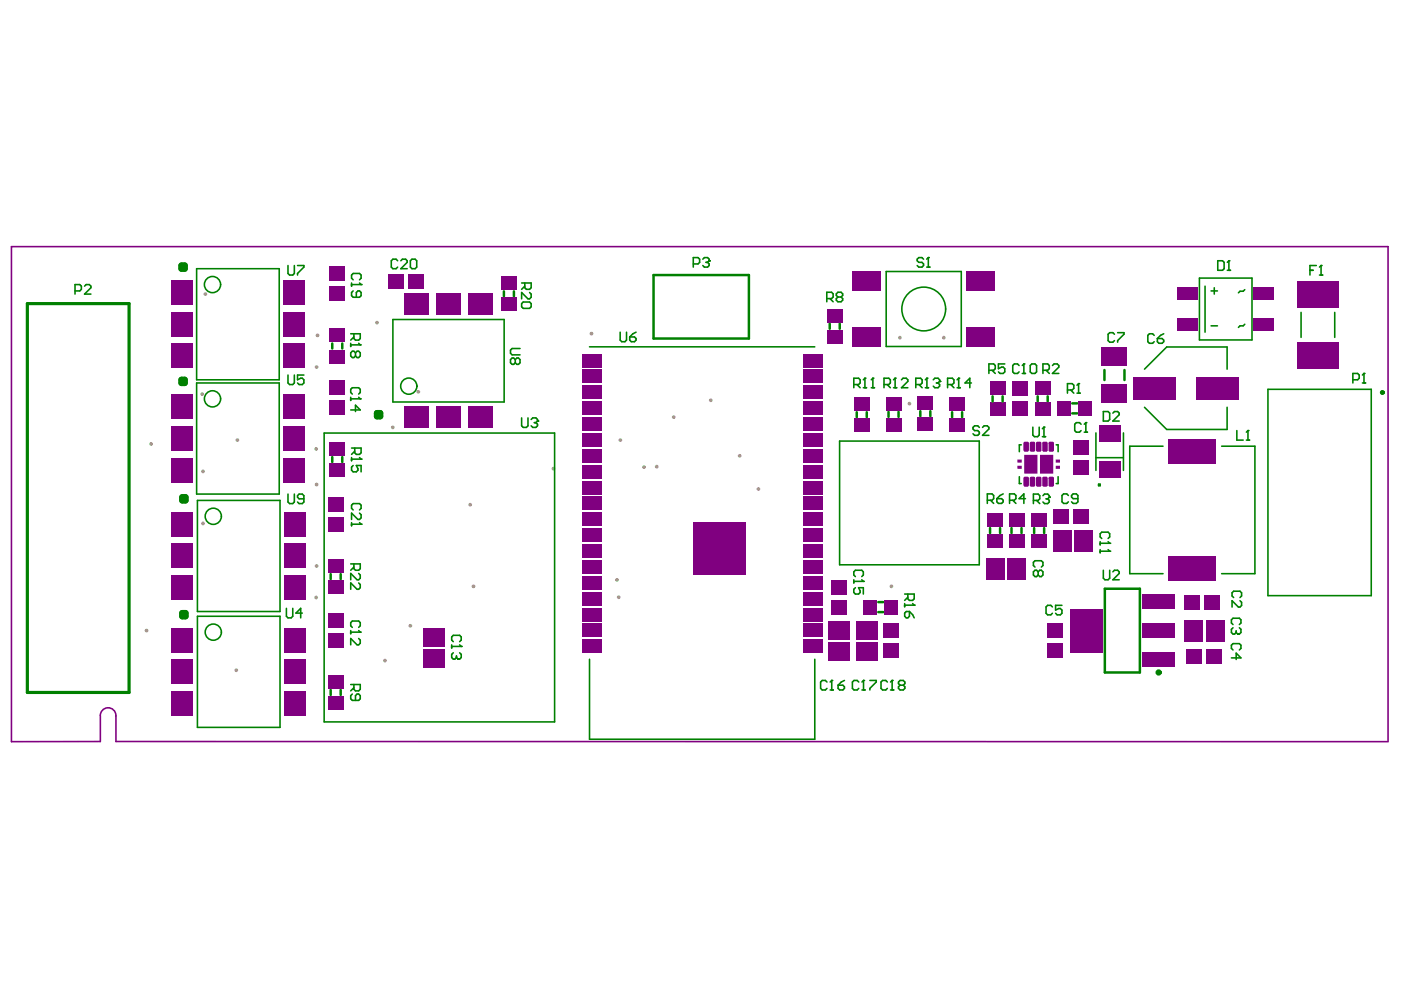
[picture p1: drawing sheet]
<svg xmlns="http://www.w3.org/2000/svg" width="297mm" height="210mm" viewBox="0 0 297 210" stroke-linecap="round" stroke-linejoin="round" font-family="sans-serif">
<path d="M294.2 157.2h-269.6v-5.4a1.66 1.66 0 0 0-1.7-1.7 1.66 1.66 0 0 0-1.6 1.7v5.4h-18.9v-104.9h291.9v104.9" fill="none" stroke="#800080" stroke-width=".34"/>
<g fill="#a6968d">
<circle cx="139.2" cy="98.9" r=".4"/>
<circle cx="131.2" cy="126.6" r=".4"/>
<circle cx="136.5" cy="99" r=".4"/>
<circle cx="130.8" cy="123" r=".4"/>
<circle cx="156.8" cy="96.6" r=".4"/>
<circle cx="100.4" cy="124.3" r=".4"/>
<circle cx="125.4" cy="70.7" r=".4"/>
<circle cx="142.8" cy="88.4" r=".4"/>
<circle cx="99.7" cy="107" r=".4"/>
<circle cx="83.3" cy="90.6" r=".4"/>
<circle cx="87" cy="132.7" r=".4"/>
<circle cx="117.3" cy="99.4" r=".4"/>
<circle cx="43" cy="111" r=".4"/>
<circle cx="88.7" cy="83.1" r=".4"/>
<circle cx="43.5" cy="62.4" r=".4"/>
<circle cx="50.3" cy="93.3" r=".4"/>
<circle cx="50.1" cy="142.1" r=".4"/>
<circle cx="32" cy="94.1" r=".4"/>
<circle cx="79.9" cy="68.4" r=".4"/>
<circle cx="42.9" cy="83.6" r=".4"/>
<circle cx="43" cy="99.9" r=".4"/>
<circle cx="31.1" cy="133.7" r=".4"/>
<circle cx="160.8" cy="103.7" r=".4"/>
<circle cx="150.7" cy="84.9" r=".4"/>
<circle cx="200.1" cy="71.6" r=".4"/>
<circle cx="190.8" cy="71.6" r=".4"/>
<circle cx="131.5" cy="93.3" r=".4"/>
<circle cx="67.3" cy="71.1" r=".4"/>
<circle cx="67.1" cy="77.8" r=".4"/>
<circle cx="192.8" cy="85.6" r=".4"/>
<circle cx="189" cy="124.3" r=".4"/>
<circle cx="67.1" cy="120" r=".4"/>
<circle cx="67" cy="95.2" r=".4"/>
<circle cx="67.1" cy="102.7" r=".4"/>
<circle cx="81.6" cy="140.1" r=".4"/>
<circle cx="67" cy="126.7" r=".4"/>
</g>
<g fill="#800080">
<path d="M85.7 86.2h5.3v4.5h-5.3z" fill-rule="evenodd"/>
<path d="M92.5 86.2h5.2v4.5h-5.2z" fill-rule="evenodd"/>
<path d="M99.2 86.2h5.3v4.5h-5.3z" fill-rule="evenodd"/>
<path d="M99.2 62.3h5.3v4.5h-5.3z" fill-rule="evenodd"/>
<path d="M92.5 62.3h5.2v4.5h-5.2z" fill-rule="evenodd"/>
<path d="M85.7 62.3h5.3v4.5h-5.3z" fill-rule="evenodd"/>
<path d="M233 90.3h4.6v3.4h-4.6z" fill-rule="evenodd"/>
<path d="M233 97.8h4.6v3.5h-4.6z" fill-rule="evenodd"/>
<path d="M265.8 67.6h4.3v2.6h-4.3z" fill-rule="evenodd"/>
<path d="M265.8 60.8h4.3v2.7h-4.3z" fill-rule="evenodd"/>
<path d="M249.7 60.8h4.2v2.7h-4.2z" fill-rule="evenodd"/>
<path d="M249.7 67.6h4.2v2.6h-4.2z" fill-rule="evenodd"/>
<path d="M36.4 108.5h4.5v5.3h-4.5z" fill-rule="evenodd"/>
<path d="M36.4 115.3h4.5v5.2h-4.5z" fill-rule="evenodd"/>
<path d="M36.4 122h4.5v5.2h-4.5z" fill-rule="evenodd"/>
<path d="M60.3 122h4.6v5.2h-4.6z" fill-rule="evenodd"/>
<path d="M60.3 115.3h4.6v5.2h-4.6z" fill-rule="evenodd"/>
<path d="M60.3 108.5h4.6v5.3h-4.6z" fill-rule="evenodd"/>
<path d="M36.2 59.4h4.6v5.2h-4.6z" fill-rule="evenodd"/>
<path d="M36.2 66.1h4.6v5.3h-4.6z" fill-rule="evenodd"/>
<path d="M36.2 72.9h4.6v5.2h-4.6z" fill-rule="evenodd"/>
<path d="M60.1 72.9h4.6v5.2h-4.6z" fill-rule="evenodd"/>
<path d="M60.1 66.1h4.6v5.3h-4.6z" fill-rule="evenodd"/>
<path d="M60.1 59.4h4.6v5.2h-4.6z" fill-rule="evenodd"/>
<path d="M147 110.8h11.1v11.1h-11.1z" fill-rule="evenodd"/>
<path d="M123.4 75h4.1v2.9h-4.1z" fill-rule="evenodd"/>
<path d="M123.4 78.4h4.1v2.9h-4.1z" fill-rule="evenodd"/>
<path d="M123.4 81.7h4.1v2.9h-4.1z" fill-rule="evenodd"/>
<path d="M123.4 85.1h4.1v2.9h-4.1z" fill-rule="evenodd"/>
<path d="M123.4 88.5h4.1v2.9h-4.1z" fill-rule="evenodd"/>
<path d="M123.4 91.8h4.1v2.9h-4.1z" fill-rule="evenodd"/>
<path d="M123.4 95.2h4.1v2.9h-4.1z" fill-rule="evenodd"/>
<path d="M123.4 98.5h4.1v3h-4.1z" fill-rule="evenodd"/>
<path d="M123.4 101.9h4.1v2.9h-4.1z" fill-rule="evenodd"/>
<path d="M123.4 105.3h4.1v2.9h-4.1z" fill-rule="evenodd"/>
<path d="M123.4 108.6h4.1v3h-4.1z" fill-rule="evenodd"/>
<path d="M123.4 112h4.1v2.9h-4.1z" fill-rule="evenodd"/>
<path d="M123.4 115.4h4.1v2.9h-4.1z" fill-rule="evenodd"/>
<path d="M123.4 118.7h4.1v3h-4.1z" fill-rule="evenodd"/>
<path d="M123.4 122.1h4.1v2.9h-4.1z" fill-rule="evenodd"/>
<path d="M123.4 125.5h4.1v2.9h-4.1z" fill-rule="evenodd"/>
<path d="M123.4 128.8h4.1v2.9h-4.1z" fill-rule="evenodd"/>
<path d="M123.4 132.2h4.1v2.9h-4.1z" fill-rule="evenodd"/>
<path d="M123.4 135.6h4.1v2.9h-4.1z" fill-rule="evenodd"/>
<path d="M170.2 75h4.1v2.9h-4.1z" fill-rule="evenodd"/>
<path d="M170.2 78.4h4.1v2.9h-4.1z" fill-rule="evenodd"/>
<path d="M170.2 81.7h4.1v2.9h-4.1z" fill-rule="evenodd"/>
<path d="M170.2 85.1h4.1v2.9h-4.1z" fill-rule="evenodd"/>
<path d="M170.2 88.5h4.1v2.9h-4.1z" fill-rule="evenodd"/>
<path d="M170.2 91.8h4.1v2.9h-4.1z" fill-rule="evenodd"/>
<path d="M170.2 95.2h4.1v2.9h-4.1z" fill-rule="evenodd"/>
<path d="M170.2 98.5h4.1v3h-4.1z" fill-rule="evenodd"/>
<path d="M170.2 101.9h4.1v2.9h-4.1z" fill-rule="evenodd"/>
<path d="M170.2 105.3h4.1v2.9h-4.1z" fill-rule="evenodd"/>
<path d="M170.2 108.6h4.1v3h-4.1z" fill-rule="evenodd"/>
<path d="M170.2 112h4.1v2.9h-4.1z" fill-rule="evenodd"/>
<path d="M170.2 115.4h4.1v2.9h-4.1z" fill-rule="evenodd"/>
<path d="M170.2 118.7h4.1v3h-4.1z" fill-rule="evenodd"/>
<path d="M170.2 122.1h4.1v2.9h-4.1z" fill-rule="evenodd"/>
<path d="M170.2 125.5h4.1v2.9h-4.1z" fill-rule="evenodd"/>
<path d="M170.2 128.8h4.1v2.9h-4.1z" fill-rule="evenodd"/>
<path d="M170.2 132.2h4.1v2.9h-4.1z" fill-rule="evenodd"/>
<path d="M170.2 135.6h4.1v2.9h-4.1z" fill-rule="evenodd"/>
<path d="M36.2 83.6h4.6v5.3h-4.6z" fill-rule="evenodd"/>
<path d="M36.2 90.4h4.6v5.2h-4.6z" fill-rule="evenodd"/>
<path d="M36.2 97.1h4.6v5.2h-4.6z" fill-rule="evenodd"/>
<path d="M60.1 97.1h4.6v5.2h-4.6z" fill-rule="evenodd"/>
<path d="M60.1 90.4h4.6v5.2h-4.6z" fill-rule="evenodd"/>
<path d="M60.1 83.6h4.6v5.3h-4.6z" fill-rule="evenodd"/>
<path d="M36.4 133.1h4.5v5.2h-4.5z" fill-rule="evenodd"/>
<path d="M36.4 139.8h4.5v5.3h-4.5z" fill-rule="evenodd"/>
<path d="M36.4 146.6h4.5v5.2h-4.5z" fill-rule="evenodd"/>
<path d="M60.3 146.6h4.6v5.2h-4.6z" fill-rule="evenodd"/>
<path d="M60.3 139.8h4.6v5.3h-4.6z" fill-rule="evenodd"/>
<path d="M60.3 133.1h4.6v5.2h-4.6z" fill-rule="evenodd"/>
<path d="M226.8 129.1h6.9v9.2h-6.9z" fill-rule="evenodd"/>
<path d="M242.2 126h6.9v3.2h-6.9z" fill-rule="evenodd"/>
<path d="M242.2 132.1h6.9v3.2h-6.9z" fill-rule="evenodd"/>
<path d="M242.2 138.2h6.9v3.2h-6.9z" fill-rule="evenodd"/>
<path d="M217.3 93.7h.5l.4 .3v1.4l-.4 .4h-.5l-.3-.4v-1.4z" fill-rule="evenodd"/>
<path d="M218.3 94l.3-.3h.6l.3 .3v1.4l-.3 .4h-.6l-.3-.4z" fill-rule="evenodd"/>
<path d="M220 93.7h.5l.3 .3v1.4l-.3 .4h-.5l-.4-.4v-1.4z" fill-rule="evenodd"/>
<path d="M221 94l.3-.3h.5l.3 .3v1.4l-.3 .4h-.5l-.3-.4z" fill-rule="evenodd"/>
<path d="M222.6 93.7h.5l.4 .3v1.4l-.4 .4h-.5l-.3-.4v-1.4z" fill-rule="evenodd"/>
<path d="M217 101.4l.3-.3h.5l.4 .3v1.5l-.4 .3h-.5l-.3-.3z" fill-rule="evenodd"/>
<path d="M218.3 101.4l.3-.3h.6l.3 .3v1.5l-.3 .3h-.6l-.3-.3z" fill-rule="evenodd"/>
<path d="M219.6 101.4l.4-.3h.5l.3 .3v1.5l-.3 .3h-.5l-.4-.3z" fill-rule="evenodd"/>
<path d="M221 101.4l.3-.3h.5l.3 .3v1.5l-.3 .3h-.5l-.3-.3z" fill-rule="evenodd"/>
<path d="M222.3 101.4l.3-.3h.5l.4 .3v1.5l-.4 .3h-.5l-.3-.3z" fill-rule="evenodd"/>
<path d="M180.7 69.3h6.1v4.2h-6.1z" fill-rule="evenodd"/>
<path d="M180.7 57.5h6.1v4.2h-6.1z" fill-rule="evenodd"/>
<path d="M204.9 69.3h6.1v4.2h-6.1z" fill-rule="evenodd"/>
<path d="M204.9 57.5h6.1v4.2h-6.1z" fill-rule="evenodd"/>
<path d="M69.6 118.5h3.2v3h-3.2z" fill-rule="evenodd"/>
<path d="M69.6 123h3.2v3h-3.2z" fill-rule="evenodd"/>
<path d="M106.3 58.6h3.2v2.9h-3.2z" fill-rule="evenodd"/>
<path d="M106.3 63.1h3.2v2.9h-3.2z" fill-rule="evenodd"/>
<path d="M69.9 69.7h3.2v2.9h-3.2z" fill-rule="evenodd"/>
<path d="M69.9 74.2h3.2v2.9h-3.2z" fill-rule="evenodd"/>
<path d="M187.5 127.1h3v3.2h-3z" fill-rule="evenodd"/>
<path d="M183 127.1h2.9v3.2h-2.9z" fill-rule="evenodd"/>
<path d="M69.9 93.7h3.2v2.9h-3.2z" fill-rule="evenodd"/>
<path d="M69.9 98.2h3.2v2.9h-3.2z" fill-rule="evenodd"/>
<path d="M201.3 84.2h3.2v2.9h-3.2z" fill-rule="evenodd"/>
<path d="M201.3 88.7h3.2v2.9h-3.2z" fill-rule="evenodd"/>
<path d="M194.6 84h3.2v2.9h-3.2z" fill-rule="evenodd"/>
<path d="M194.6 88.5h3.2v2.9h-3.2z" fill-rule="evenodd"/>
<path d="M187.9 84.2h3.1v2.9h-3.1z" fill-rule="evenodd"/>
<path d="M187.9 88.7h3.1v2.9h-3.1z" fill-rule="evenodd"/>
<path d="M181.1 84.2h3.2v2.9h-3.2z" fill-rule="evenodd"/>
<path d="M181.1 88.7h3.2v2.9h-3.2z" fill-rule="evenodd"/>
<path d="M69.6 143.1h3.2v2.9h-3.2z" fill-rule="evenodd"/>
<path d="M69.6 147.6h3.2v2.9h-3.2z" fill-rule="evenodd"/>
<path d="M175.4 65.5h3.2v2.9h-3.2z" fill-rule="evenodd"/>
<path d="M175.4 70h3.2v2.9h-3.2z" fill-rule="evenodd"/>
<path d="M209.4 108.8h3.2v2.9h-3.2z" fill-rule="evenodd"/>
<path d="M209.4 113.3h3.2v2.9h-3.2z" fill-rule="evenodd"/>
<path d="M209.9 85.4h3.2v2.9h-3.2z" fill-rule="evenodd"/>
<path d="M209.9 80.9h3.2v2.9h-3.2z" fill-rule="evenodd"/>
<path d="M218.7 108.8h3.2v2.9h-3.2z" fill-rule="evenodd"/>
<path d="M218.7 113.3h3.2v2.9h-3.2z" fill-rule="evenodd"/>
<path d="M213.9 113.3h3.2v2.9h-3.2z" fill-rule="evenodd"/>
<path d="M213.9 108.8h3.2v2.9h-3.2z" fill-rule="evenodd"/>
<path d="M219.5 85.4h3.2v2.9h-3.2z" fill-rule="evenodd"/>
<path d="M219.5 80.9h3.2v2.9h-3.2z" fill-rule="evenodd"/>
<path d="M228.7 85h2.9v3.2h-2.9z" fill-rule="evenodd"/>
<path d="M224.1 85h3v3.2h-3z" fill-rule="evenodd"/>
<path d="M247.8 117.9h10v5.3h-10z" fill-rule="evenodd"/>
<path d="M247.8 93h10v5.3h-10z" fill-rule="evenodd"/>
<path d="M275 59.5h8.9v5.7h-8.9z" fill-rule="evenodd"/>
<path d="M275 72.5h8.9v5.7h-8.9z" fill-rule="evenodd"/>
<path d="M69.6 105.4h3.2v3.2h-3.2z" fill-rule="evenodd"/>
<path d="M69.6 109.7h3.2v3.1h-3.2z" fill-rule="evenodd"/>
<path d="M82.3 58h3.2v3.2h-3.2z" fill-rule="evenodd"/>
<path d="M86.5 58h3.2v3.2h-3.2z" fill-rule="evenodd"/>
<path d="M70 56.3h3.1v3.2h-3.1z" fill-rule="evenodd"/>
<path d="M70 60.6h3.1v3.2h-3.1z" fill-rule="evenodd"/>
<path d="M187.4 136.3h3.2v3.1h-3.2z" fill-rule="evenodd"/>
<path d="M187.4 132h3.2v3.2h-3.2z" fill-rule="evenodd"/>
<path d="M181.5 136.2h4.5v4h-4.5z" fill-rule="evenodd"/>
<path d="M181.5 131.7h4.5v4h-4.5z" fill-rule="evenodd"/>
<path d="M175.7 136.2h4.5v4h-4.5z" fill-rule="evenodd"/>
<path d="M175.7 131.7h4.5v4h-4.5z" fill-rule="evenodd"/>
<path d="M176.4 123h3.2v3.2h-3.2z" fill-rule="evenodd"/>
<path d="M176.4 127.2h3.2v3.2h-3.2z" fill-rule="evenodd"/>
<path d="M70 80.5h3.1v3.2h-3.1z" fill-rule="evenodd"/>
<path d="M70 84.8h3.1v3.1h-3.1z" fill-rule="evenodd"/>
<path d="M89.8 133.1h4.5v4h-4.5z" fill-rule="evenodd"/>
<path d="M89.8 137.6h4.5v4h-4.5z" fill-rule="evenodd"/>
<path d="M69.6 130h3.2v3.2h-3.2z" fill-rule="evenodd"/>
<path d="M69.6 134.2h3.2v3.2h-3.2z" fill-rule="evenodd"/>
<path d="M227.8 112.5h4v4.5h-4z" fill-rule="evenodd"/>
<path d="M223.3 112.5h4v4.5h-4z" fill-rule="evenodd"/>
<path d="M214.8 80.9h3.1v3.1h-3.1z" fill-rule="evenodd"/>
<path d="M214.8 85.1h3.1v3.2h-3.1z" fill-rule="evenodd"/>
<path d="M227.5 107.8h3.2v3.2h-3.2z" fill-rule="evenodd"/>
<path d="M223.3 107.8h3.2v3.2h-3.2z" fill-rule="evenodd"/>
<path d="M209 118.3h4v4.5h-4z" fill-rule="evenodd"/>
<path d="M213.5 118.3h4v4.5h-4z" fill-rule="evenodd"/>
<path d="M233.6 73.7h5.3v4h-5.3z" fill-rule="evenodd"/>
<path d="M233.6 81.4h5.3v3.9h-5.3z" fill-rule="evenodd"/>
<path d="M253.5 79.9h9.1v4.8h-9.1z" fill-rule="evenodd"/>
<path d="M240.3 79.9h9v4.8h-9z" fill-rule="evenodd"/>
<path d="M222.1 136.3h3.2v3.2h-3.2z" fill-rule="evenodd"/>
<path d="M222.1 132h3.2v3.2h-3.2z" fill-rule="evenodd"/>
<path d="M255.8 137.5h3.1v3.2h-3.1z" fill-rule="evenodd"/>
<path d="M251.5 137.5h3.2v3.2h-3.2z" fill-rule="evenodd"/>
<path d="M255.6 131.5h4v4.5h-4z" fill-rule="evenodd"/>
<path d="M251.1 131.5h4v4.5h-4z" fill-rule="evenodd"/>
<path d="M255.4 126.1h3.2v3.2h-3.2z" fill-rule="evenodd"/>
<path d="M251.2 126.1h3.2v3.2h-3.2z" fill-rule="evenodd"/>
<path d="M227.6 93.3h3.2v3.2h-3.2z" fill-rule="evenodd"/>
<path d="M227.6 97.5h3.2v3.2h-3.2z" fill-rule="evenodd"/>
<path d="M220.6 96.4l2.7 .1-.1 3.9-2.7-.1z" fill-rule="evenodd"/>
<path d="M217.2 96.4l2.8 .1-.1 3.9-2.7-.1z" fill-rule="evenodd"/>
<path d="M215.7 98.8h.9v.6h-.9z" fill-rule="evenodd"/>
<path d="M215.7 97.4h.9v.7h-.9z" fill-rule="evenodd"/>
<path d="M223.8 97.4h.9v.7h-.8z" fill-rule="evenodd"/>
<path d="M223.8 98.8h.9v.6h-.8z" fill-rule="evenodd"/>
</g>
<g fill="#800080">
<path d="M217.8 95.4h.4l-.4 .4z"/>
<path d="M217.8 93.7l.4 .3h-.4z"/>
<path d="M217 93.8l.3-.1v.3h-.3z"/>
<path d="M217 95.4h.3v.4z"/>
<path d="M219.2 95.4h.3l-.3 .4z"/>
<path d="M219.2 93.7l.3 .3h-.3z"/>
<path d="M218.4 93.8l.2-.1v.3h-.3z"/>
<path d="M218.3 95.4h.3v.4z"/>
<path d="M220.5 95.4h.3l-.3 .4z"/>
<path d="M220.5 93.7l.3 .3h-.3z"/>
<path d="M219.7 93.8l.3-.1v.3h-.4z"/>
<path d="M219.6 95.4h.4v.4z"/>
<path d="M221.8 95.4h.3l-.3 .4z"/>
<path d="M221.8 93.7l.3 .3h-.3z"/>
<path d="M221 93.8l.3-.1v.3h-.3z"/>
<path d="M221 95.4h.3v.4z"/>
<path d="M223.1 95.4h.4l-.4 .4z"/>
<path d="M223.1 93.7l.4 .3h-.4z"/>
<path d="M222.3 93.8l.3-.1v.3h-.3z"/>
<path d="M222.3 95.4h.3v.4z"/>
<path d="M217.8 102.9h.4l-.4 .3z"/>
<path d="M217.8 101.1l.4 .3h-.4z"/>
<path d="M217 101.2l.3-.1v.3h-.3z"/>
<path d="M217 102.9h.3v.3z"/>
<path d="M219.2 102.9h.3l-.3 .3z"/>
<path d="M219.2 101.1l.3 .3h-.3z"/>
<path d="M218.4 101.2l.2-.1v.3h-.3z"/>
<path d="M218.3 102.9h.3v.3z"/>
<path d="M220.5 102.9h.3l-.3 .3z"/>
<path d="M220.5 101.1l.3 .3h-.3z"/>
<path d="M219.7 101.2l.3-.1v.3h-.4z"/>
<path d="M219.6 102.9h.4v.3z"/>
<path d="M221.8 102.9h.3l-.3 .3z"/>
<path d="M221.8 101.1l.3 .3h-.3z"/>
<path d="M221 101.2l.3-.1v.3h-.3z"/>
<path d="M221 102.9h.3v.3z"/>
<path d="M223.1 102.9h.4l-.4 .3z"/>
<path d="M223.1 101.1l.4 .3h-.4z"/>
<path d="M222.3 101.2l.3-.1v.3h-.3z"/>
<path d="M222.3 102.9h.3v.3z"/>
</g>
<path d="M5.8 64.4h21.6v82.4h-21.6z" fill="none" stroke="#008000" stroke-width=".67"/>
<g fill="none" stroke="#008000" stroke-width=".34">
<path d="M41.7 57h17.5v23.5h-17.5zM187.9 57.6h15.9v15.9h-15.9zM254.3 59h11.1v13.1h-11.1zM83.3 67.7h23.6v17.5h-23.6zM125 73.5h47.7M242.7 78.3l4.7-4.7h12.8v4.7M255.5 60.7v9.7M256.8 69.1h1.3M256.8 61.7h1.3M257.4 61v1.4M263.9 68.7l-.3 .4h-.7l-.3 .3M263.9 61.4l-.3 .4h-.7l-.3 .3"/>
<path d="M275.9 66.2v5.3M283 66.2v5.3M41.7 81.2h17.5v23.6h-17.5zM68.7 91.8h48.9v61.3h-48.9zM110.6 88.6v1.7l.3 .3h.7l.3-.3v-1.7M112.6 88.9l.4-.3h.6l.4 .3v.4M178 93.5h29.6v26.2h-29.6zM216.5 94.3h-.4v1.5M223.9 94.3h.4v1.5M232.4 97h5.8M232.4 91.8v7.9M238.2 91.8v7.9"/>
<path d="M246.6 94.6h-7.1v27h7.1M259 94.6h7.1v27h-7.1M260.2 86.4v4.7h-12.8l-4.7-4.7M268.8 82.5h21.9v43.8h-21.9zM41.9 106.1h17.5v23.6h-17.5zM216.1 101.1v1.4h.4M224.3 101.1v1.4h-.4M232.9 102.7h.4v.3h-.4zM41.9 130.7h17.5v23.5h-17.5zM125 139.8v16.9h47.7v-16.9"/>
</g>
<g fill="none" stroke="#008000" stroke-width=".53">
<path d="M138.6 58.3h20.2v13.5h-20.2zM70.4 72.8v1.1M72.6 72.8v1.1M106.8 61.8v1M109 61.8v1M175.9 68.6v1.1M178 68.6v1.1M234.2 78.5v2.1M238.4 78.5v2.1M70.4 96.9v1.1M72.6 96.9v1.1M181.6 87.4v1.1"/>
<path d="M183.8 87.4v1.1M188.4 87.3v1.1M190.5 87.3v1.1M195.1 87.2v1M197.2 87.2v1M201.9 87.4v1.1M204 87.4v1.1M210.5 84v1.1M212.6 84v1.1M220 84v1.1M222.1 84v1.1M227.3 87.6h1.1"/>
<path d="M227.3 85.5h1.1M209.9 112v1M212 112v1M214.5 112v1M216.6 112v1M219.3 112v1M221.4 112v1M70.1 121.7v1.1M72.2 121.7v1.1M186.2 129.8h1.1M186.2 127.7h1.1M234.2 124.8h7.5v17.8h-7.5z"/>
<path d="M70.1 146.3v1M72.2 146.3v1"/>
</g>
<path d="M38.5 56.3h.7v.7h-.7zM38.5 80.5h.7v.7h-.7zM79.9 87.6h.7v.7h-.7zM38.7 105.4h.6v.7h-.6zM38.7 130h.6v.7h-.6z" fill="none" stroke="#008000" stroke-width="1.3"/>
<circle cx="114" cy="89.3" r=".17" fill="#008000"/>
<path d="M216.1 77.5l-.4-.3h-.6l-.4 .3v1.3l.4 .4h.6l.4-.4M216.7 79.2h.7M217.1 77.2v2M113.3 89.6h.3M113.6 89.6l.4 .3v.4l-.4 .3h-.6l-.4-.3M114 89.3l-.4 .3" fill="none" stroke="#008000" stroke-width=".34"/>
<circle cx="217.1" cy="77.2" r=".17" fill="#008000"/>
<path d="M217.1 77.2l-.4 .3M218.4 77.5l.4-.3h.6l.4 .3v1.3l-.4 .4h-.6l-.4-.4zM289.2 79.2v2M286.8 80.5h1l.4-.3v-.7l-.4-.3h-1v2M288.9 81.2h.6" fill="none" stroke="#008000" stroke-width=".34"/>
<circle cx="289.2" cy="79.2" r=".17" fill="#008000"/>
<g fill="none" stroke="#008000" stroke-width=".34">
<path d="M61.1 56.3v1.7l.3 .3h.7l.3-.3v-1.7M63.1 56.3h1.3v.3l-1.3 1.4v.3M61.1 79.5v1.7l.3 .3h.7l.3-.3v-1.7M64.4 79.5h-1.3v1l.7-.3h.3l.3 .3v.7l-.3 .3h-.7l-.3-.3M109.2 76.2l-.3-.3h-.3l-.4 .3v.7l.4 .4h.3l.3-.4M109.2 76.2l.4-.3h.3l.4 .3v.7l-.4 .4h-.3l-.4-.4M109.2 76.2v.7M110.3 73.9h-1.7l-.4 .3v.7l.4 .3h1.7M131.5 70.4v1.7l.3 .3h.7l.3-.3v-1.7M133.5 71.4h1l.4 .4v.3l-.4 .3h-.7l-.3-.3zM134.9 70.4l-.7 .4-.7 .6M209.7 78.5h1l.3-.3v-.7l-.3-.3h-1v2"/>
<path d="M210.3 78.5l.7 .7M213 77.2h-1.3v1l.7-.4h.3l.3 .4v.6l-.3 .4h-.7l-.3-.4M289.2 79.2l-.3 .3M219 90.6v1.6l.3 .4h.7l.3-.4v-1.6M221 92.6h.7M221.3 90.6v2M61.1 104.8v1.6l.3 .4h.7l.3-.4v-1.6M64.4 105.8h-1l-.3-.4v-.3l.3-.3h.7l.3 .3v1.3l-.3 .4h-.7l-.3-.4M60.7 129v1.7l.4 .3h.6l.4-.3v-1.7M64.1 130h-1.4l1.1-1v2M233.9 120.9v1.7l.4 .3h.6l.4-.3v-1.7M235.9 121.2l.4-.3h.7l.3 .3v.4l-1.4 1.3h1.4"/>
</g>
<circle cx="221.3" cy="90.6" r=".17" fill="#008000"/>
<path d="M195.8 55l-.3-.4h-.7l-.3 .4v.3l.3 .3h.7l.3 .4v.3l-.3 .3h-.7l-.3-.3M196.5 56.6h.7M196.8 54.6v2M207.6 90.6l-.3-.3h-.7l-.3 .3v.4l.3 .3h.7l.3 .3v.4l-.3 .3h-.7l-.3-.3M208.3 90.6l.4-.3h.6l.4 .3v.4l-1.4 1.3h1.4M221.3 90.6l-.3 .3" fill="none" stroke="#008000" stroke-width=".34"/>
<circle cx="196.8" cy="54.6" r=".17" fill="#008000"/>
<g fill="none" stroke="#008000" stroke-width=".34">
<path d="M110.6 60h2v1l-.3 .3h-.7l-.3-.3v-1M196.8 54.6l-.3 .4M74.4 70.8h2v1l-.4 .3h-.6l-.4-.3v-1M74.4 72.8v.7M74.4 73.1h2M75 71.4l-.6 .7M110.6 64.4l.3-.4h1.4l.3 .4v.6l-.3 .4h-1.4l-.3-.4zM111.3 60.7l-.7 .6M112.3 62l.3 .4v.6l-.3 .4h-.4l-1.3-1.4v1.4M74.4 119.6h2v1l-.4 .3h-.6l-.4-.3v-1M75 120.2l-.6 .7M76 121.6l.4 .3v.7l-.4 .3h-.3l-1.3-1.3v1.3"/>
<path d="M76 123.6l.4 .3v.7l-.4 .3h-.3l-1.3-1.3v1.3"/>
</g>
<circle cx="76.4" cy="73.1" r=".17" fill="#008000"/>
<path d="M75.4 74.8l.3-.3h.3l.4 .3v.7l-.4 .3h-.3l-.3-.3M75.4 74.8l-.4-.3h-.3l-.3 .3v.7l.3 .3h.3l.4-.3M75.4 74.8v.7M76 72.8l.4 .3M191.8 126h2v1l-.3 .3h-.7l-.3-.3v-1M191.8 128v.6M191.8 128.3h2M192.5 126.6l-.7 .7" fill="none" stroke="#008000" stroke-width=".34"/>
<circle cx="193.8" cy="128.3" r=".17" fill="#008000"/>
<path d="M74.5 95h2.1v1l-.4 .3h-.7l-.3-.3v-1M74.5 97v.7M74.5 97.4h2.1M75.2 95.7l-.7 .6M191.8 130l.3-.3h.7v1l-.3 .3h-.4l-.3-.3zM192.8 129.7l.7 .6 .3 .7M193.5 128l.3 .3" fill="none" stroke="#008000" stroke-width=".34"/>
<circle cx="76.6" cy="97.4" r=".17" fill="#008000"/>
<path d="M74.9 98.7l-.4 .3v.7l.4 .3h.6l.4-.3v-.3l-.4-.7h1.1v1.3M76.2 97l.4 .4M200.9 81.5h1l.4-.3v-.7l-.4-.3h-1v2M201.6 81.5l.7 .7M202.9 82.2h.7M203.3 80.2v2" fill="none" stroke="#008000" stroke-width=".34"/>
<circle cx="203.3" cy="80.2" r=".17" fill="#008000"/>
<path d="M194.2 81.5h1l.3-.3v-.7l-.3-.3h-1v2M194.8 81.5l.7 .7M196.2 82.2h.7M196.5 80.2v2M203.3 80.2l-.4 .3M206 81.2h-1.4l1-1v2" fill="none" stroke="#008000" stroke-width=".34"/>
<circle cx="196.5" cy="80.2" r=".17" fill="#008000"/>
<path d="M196.5 80.2l-.3 .3M197.9 80.5l.3-.3h.7l.3 .3v.4" fill="none" stroke="#008000" stroke-width=".34"/>
<circle cx="199.2" cy="80.9" r=".17" fill="#008000"/>
<path d="M187.4 81.5h1l.4-.3v-.7l-.4-.3h-1v2M188.1 81.5l.7 .7M189.4 82.2h.7M189.8 80.2v2M198.5 81.2h.4M198.9 81.2l.3 .3v.4l-.3 .3h-.7l-.3-.3M199.2 80.9l-.3 .3" fill="none" stroke="#008000" stroke-width=".34"/>
<circle cx="189.8" cy="80.2" r=".17" fill="#008000"/>
<path d="M181 81.5h1l.4-.3v-.7l-.4-.3h-1v2M181.7 81.5l.7 .7M183 82.2h.7M183.4 80.2v2M189.8 80.2l-.4 .3M191.1 80.5l.4-.3h.6l.4 .3v.4l-1.4 1.3h1.4" fill="none" stroke="#008000" stroke-width=".34"/>
<circle cx="183.4" cy="80.2" r=".17" fill="#008000"/>
<path d="M183.4 80.2l-.4 .3M184.7 82.2h.7M185.1 80.2v2" fill="none" stroke="#008000" stroke-width=".34"/>
<circle cx="185.1" cy="80.2" r=".17" fill="#008000"/>
<g fill="none" stroke="#008000" stroke-width=".34">
<path d="M175.3 63.3h1l.3-.3v-.7l-.3-.3h-1v2M176 63.3l.6 .7M177.7 63l-.4-.4v-.3l.4-.3h.6l.4 .3v.3l-.4 .4M177.7 63l-.4 .3v.3l.4 .4h.6l.4-.4v-.3l-.4-.3M177.7 63h.6M185.1 80.2l-.4 .3M209.3 106.1h1l.4-.4v-.6l-.4-.4h-1v2M210 106.1l.7 .6M211.3 105.7h1.1l.3 .4v.3l-.3 .3h-.7l-.4-.3zM212.7 104.7l-.7 .4-.7 .6M214 106.1h1.1l.3-.4v-.6l-.3-.4h-1.1v2M214.7 106.1l.7 .6"/>
<path d="M217.4 105.7h-1.3l1-1v2M219.1 106.1h1l.3-.3v-.7l-.3-.3h-1v2M219.8 106.1l.6 .7M221.1 105.1l.4-.3h.6l.4 .3v.3M74.4 145.1h2v1l-.4 .4h-.6l-.4-.4v-1M74.7 147.2l-.3 .3v.7l.3 .3h1.3l.4-.3v-.7l-.4-.3h-.3l-.3 .3v1M75 145.8l-.6 .7"/>
</g>
<circle cx="222.5" cy="105.4" r=".17" fill="#008000"/>
<path d="M221.1 78.5h1l.4-.3v-.7l-.4-.3h-1v2M221.8 78.5l.7 .7M223.1 77.5l.4-.3h.7l.3 .3v.3l-1.4 1.4h1.4M226.3 82.7h1l.4-.4v-.6l-.4-.4h-1v2.1M227 82.7l.7 .7M228.3 83.4h.7M228.7 81.3v2.1M221.8 105.8h.3M222.1 105.8l.4 .3v.3l-.4 .4h-.6l-.4-.4M222.5 105.4l-.4 .4" fill="none" stroke="#008000" stroke-width=".34"/>
<circle cx="228.7" cy="81.3" r=".17" fill="#008000"/>
<path d="M147 56h1l.3-.4v-.6l-.3-.4h-1v2M149 55l.3-.4h.7l.4 .4v.3M228.7 81.3l-.4 .4" fill="none" stroke="#008000" stroke-width=".34"/>
<circle cx="150.4" cy="55.3" r=".17" fill="#008000"/>
<path d="M149.7 55.6h.3M150 55.6l.4 .4v.3l-.4 .3h-.7l-.3-.3M150.4 55.3l-.4 .3M15.9 61.7h1l.4-.4v-.6l-.4-.4h-1v2.1M17.9 60.7l.4-.4h.6l.4 .4v.3l-1.4 1.4h1.4M262.2 91.3v2h1.4M264.3 93.3h.6M264.6 91.3v2" fill="none" stroke="#008000" stroke-width=".34"/>
<circle cx="264.6" cy="91.3" r=".17" fill="#008000"/>
<path d="M277.7 57.3h.7M279.1 56.3h-1.4v2M279.8 58.3h.6M280.1 56.3v2M264.6 91.3l-.3 .3" fill="none" stroke="#008000" stroke-width=".34"/>
<circle cx="280.1" cy="56.3" r=".17" fill="#008000"/>
<path d="M258.2 55.3h1l.3 .3v1.4l-.3 .3h-1zM260.2 57.3h.7M260.5 55.3v2M280.1 56.3l-.3 .3M233.9 87.3h1l.4 .3v1.3l-.4 .4h-1zM235.9 87.6l.4-.3h.7l.3 .3v.3l-1.4 1.4h1.4" fill="none" stroke="#008000" stroke-width=".34"/>
<circle cx="260.5" cy="55.3" r=".17" fill="#008000"/>
<path d="M260.5 55.3l-.3 .3M74.5 110.8v.7M74.5 111.1h2.1M74.9 108.1l-.4-.3v-.7l.4-.3h1.3l.4 .3v.7l-.4 .3M76.2 108.8l.4 .3v.7l-.4 .3h-.3l-1.4-1.3v1.3" fill="none" stroke="#008000" stroke-width=".34"/>
<circle cx="76.6" cy="111.1" r=".17" fill="#008000"/>
<path d="M74.5 60v.7M74.9 59.3l-.4-.3v-.7l.4-.3h1.3l.4 .3v.7l-.4 .3M84.3 55.3l-.3-.3h-.7l-.3 .3v1.3l.3 .4h.7l.3-.4M85 55.3l.3-.3h.7l.3 .3v.3l-1.3 1.4h1.3M87 55.3l.3-.3h.7l.4 .3v1.3l-.4 .4h-.7l-.3-.4zM74.5 60.3h2.1M76.2 110.8l.4 .3" fill="none" stroke="#008000" stroke-width=".34"/>
<circle cx="76.6" cy="60.3" r=".17" fill="#008000"/>
<path d="M76.2 60l.4 .3M74.9 61.7l-.4 .3v.7l.4 .3h1.3l.4-.3v-.7l-.4-.3h-.3l-.4 .3v1M188.1 144.6l-.3-.3h-.7l-.3 .3v1.4l.3 .3h.7l.3-.3M188.8 146.3h.7M189.1 144.3v2" fill="none" stroke="#008000" stroke-width=".34"/>
<circle cx="189.1" cy="144.3" r=".17" fill="#008000"/>
<path d="M182.1 144.6l-.4-.3h-.6l-.4 .3v1.4l.4 .3h.6l.4-.3M182.7 146.3h.7M183.1 144.3v2M189.1 144.3l-.3 .3M190.8 145.3l-.3-.4v-.3l.3-.3h.7l.3 .3v.3l-.3 .4M190.8 145.3l-.3 .3v.4l.3 .3h.7l.3-.3v-.4l-.3-.3M190.8 145.3h.7" fill="none" stroke="#008000" stroke-width=".34"/>
<circle cx="183.1" cy="144.3" r=".17" fill="#008000"/>
<path d="M175.3 144.6l-.3-.3h-.7l-.3 .3v1.4l.3 .3h.7l.3-.3M176 146.3h.7M176.3 144.3v2M183.1 144.3l-.4 .3M184.4 144.3h1.4v.3l-1.4 1.4v.3" fill="none" stroke="#008000" stroke-width=".34"/>
<circle cx="176.3" cy="144.3" r=".17" fill="#008000"/>
<path d="M181 122.9v.7M181 123.3h2M181.4 122.3l-.4-.4v-.7l.4-.3h1.3l.3 .3v.7l-.3 .4M176.3 144.3l-.3 .3M177.7 145.3h1l.3 .3v.4l-.3 .3h-.7l-.3-.3zM179 144.3l-.6 .3-.7 .7" fill="none" stroke="#008000" stroke-width=".34"/>
<circle cx="183" cy="123.3" r=".17" fill="#008000"/>
<path d="M74.4 84.2v.7M74.4 84.6h2M74.7 83.6l-.3-.4v-.7l.3-.3h1.3l.4 .3v.7l-.4 .4M181.4 124.6l-.4 .3v.7l.4 .4h.6l.4-.4v-.3l-.4-.7h1v1.4M182.7 122.9l.3 .4" fill="none" stroke="#008000" stroke-width=".34"/>
<circle cx="76.4" cy="84.6" r=".17" fill="#008000"/>
<path d="M74.4 86.9h2l-1-1v1.4M76 84.2l.4 .4M95.8 136.7v.7M95.8 137.1h2M96.1 136l-.3-.3v-.7l.3-.3h1.4l.3 .3v.7l-.3 .3" fill="none" stroke="#008000" stroke-width=".34"/>
<circle cx="97.8" cy="137.1" r=".17" fill="#008000"/>
<path d="M97.5 136.7l.3 .4M97.5 138.4l.3 .3v.7l-.3 .3h-.4" fill="none" stroke="#008000" stroke-width=".34"/>
<circle cx="97.1" cy="139.7" r=".17" fill="#008000"/>
<path d="M74.4 133.7v.7M74.4 134h2M74.7 133l-.3-.3v-.7l.3-.3h1.3l.4 .3v.7l-.4 .3M96.1 138.4l-.3 .3v.7l.3 .3h.3l.4-.3M96.8 139.4l.3 .3M96.8 139.1v.3" fill="none" stroke="#008000" stroke-width=".34"/>
<circle cx="76.4" cy="134" r=".17" fill="#008000"/>
<path d="M233.3 114.8v.7M233.3 115.2h2M233.6 114.2l-.3-.4v-.6l.3-.4h1.3l.4 .4v.6l-.4 .4M76 133.7l.4 .3M76 135.4l.4 .3v.7l-.4 .3h-.3l-1.3-1.3v1.3" fill="none" stroke="#008000" stroke-width=".34"/>
<circle cx="235.3" cy="115.2" r=".17" fill="#008000"/>
<path d="M233.3 116.5v.7M233.3 116.9h2M234.9 114.8l.4 .4" fill="none" stroke="#008000" stroke-width=".34"/>
<circle cx="235.3" cy="116.9" r=".17" fill="#008000"/>
<g fill="none" stroke="#008000" stroke-width=".34">
<path d="M236.3 70.9l-.4-.4h-.6l-.4 .4v1.3l.4 .4h.6l.4-.4M237 70.5h1.3v.4l-1.3 1.3v.4M244.7 71.1l-.3-.3h-.7l-.3 .3v1.3l.3 .4h.7l.3-.4M245.4 71.8h1l.3 .3v.3l-.3 .4h-.7l-.3-.4zM246.7 70.8l-.6 .3-.7 .7M226.5 105.1l-.3-.4h-.7l-.3 .4v1.3l.3 .3h.7l.3-.3M228.5 105.7h-1l-.3-.3v-.3l.3-.4h.7l.3 .4v1.3l-.3 .3h-.7l-.3-.3M234.9 116.5l.4 .4M219.4 120.2l-.3-.3v-.7l.3-.3h1.4l.3 .3v.7l-.3 .3M220.1 121.2l.3-.3h.4l.3 .3v.7l-.3 .4h-.4l-.3-.4M220.1 121.2l-.3-.3h-.4l-.3 .3v.7l.3 .4h.4l.3-.4M220.1 121.2v.7"/>
<path d="M223.1 128.7l-.3-.4h-.7l-.3 .4v1.3l.3 .4h.7l.3-.4M225.2 128.3h-1.4v1.1l.7-.4h.3l.4 .4v.6l-.4 .4h-.7l-.3-.4M261.1 139.5h2l-1-1v1.3M261.4 137.8l-.3-.3v-.7l.3-.3h1.4l.3 .3v.7l-.3 .3M261.4 132.4l-.3-.3v-.7l.3-.3h1.4l.3 .3v.7l-.3 .3M262.8 133.1l.3 .3v.7l-.3 .3h-.4"/>
</g>
<circle cx="262.4" cy="134.4" r=".17" fill="#008000"/>
<path d="M229.2 89.9l-.3-.3h-.7l-.3 .3v1.4l.3 .3h.7l.3-.3M229.9 91.6h.7M230.2 89.6v2M261.4 133.1l-.3 .3v.7l.3 .3h.4l.3-.3M261.6 126.7l-.4-.3v-.7l.4-.4h1.3l.3 .4v.7l-.3 .3M262.1 134.1l.3 .3M262.1 133.8v.3M262.9 127.4l.3 .3v.7l-.3 .3h-.3l-1.4-1.3v1.3" fill="none" stroke="#008000" stroke-width=".34"/>
<circle cx="230.2" cy="89.6" r=".17" fill="#008000"/>
<g fill="none" stroke="#008000" stroke-width=".34">
<path d="M230.2 89.6l-.3 .3"/>
<circle cx="45.1" cy="60.3" r="1.72"/>
<circle cx="195.9" cy="65.5" r="4.6"/>
<circle cx="45.1" cy="84.6" r="1.72"/>
<circle cx="86.7" cy="81.9" r="1.72"/>
<circle cx="45.2" cy="109.5" r="1.72"/>
<circle cx="45.2" cy="134" r="1.72"/>
</g>
<circle cx="245.7" cy="142.6" r=".33" fill="none" stroke="#008000" stroke-width=".66"/>
<circle cx="293.1" cy="83.2" r=".27" fill="none" stroke="#008000" stroke-width=".53"/>
</svg>
